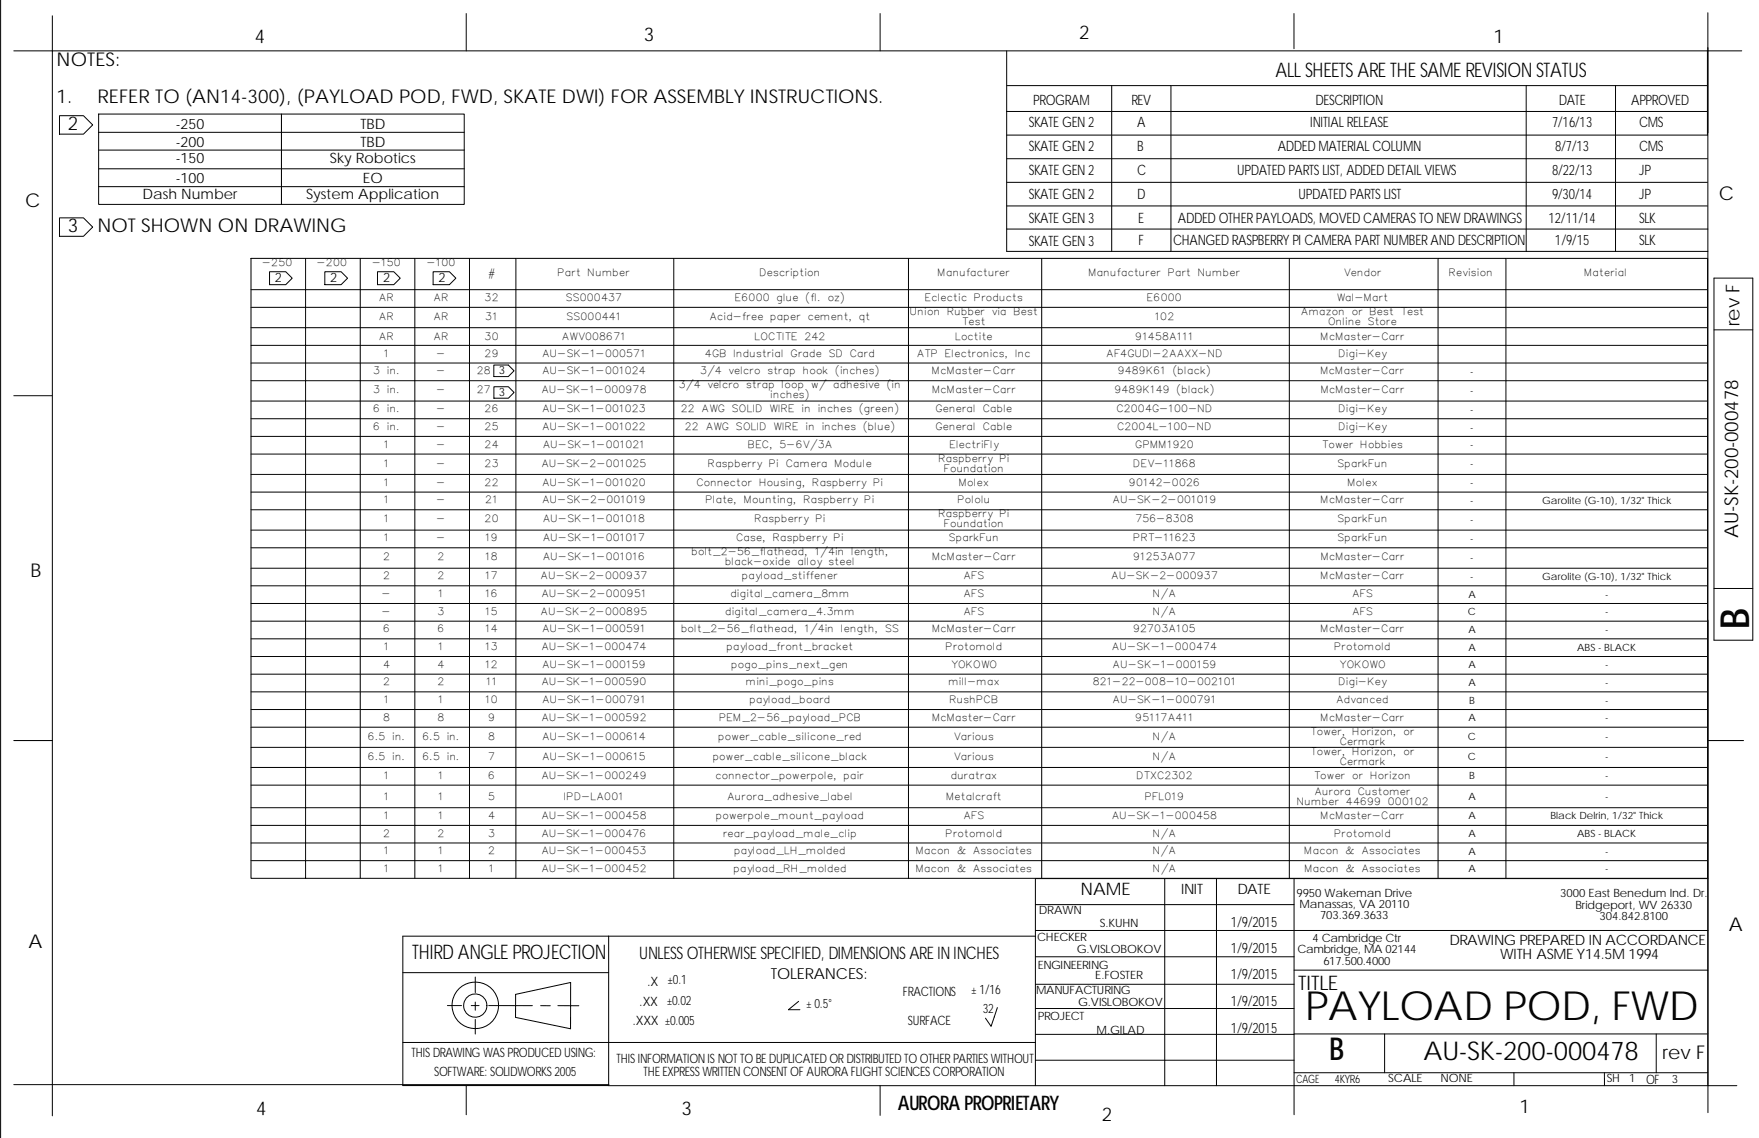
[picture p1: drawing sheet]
<svg xmlns="http://www.w3.org/2000/svg" width="432mm" height="279mm" viewBox="0 0 432 279" stroke-linecap="round" stroke-linejoin="round" font-family="sans-serif">
<defs><g id="words">
<g font-size="9.9">
<text x="429.4" y="154.4" transform="rotate(-90 429.4 154.4)">B</text>
<text x="320.4" y="250.5">PAYLOAD POD, FWD</text>
</g>
<text font-size="7.7" x="326.3" y="260.2">B</text>
<text font-size="6.3" x="349.4" y="260.3">AU-SK-200-000478</text>
<g font-size="4.9">
<text x="313.1" y="18.9">ALL SHEETS ARE THE SAME REVISION STATUS</text>
<text x="101.2" y="235.5">THIRD ANGLE PROJECTION</text>
<text x="318.7" y="243">TITLE</text>
<text x="220.4" y="272.6">AURORA PROPRIETARY</text>
</g>
<g font-size="4.7">
<text x="62.6" y="10.6">4</text>
<text x="158.1" y="10.1">3</text>
<text x="264.9" y="9.6">2</text>
<text x="366.6" y="10.6">1</text>
<text x="13.9" y="16.3">NOTES:</text>
<text x="13.9" y="25.3">1.</text>
<text x="23.9" y="25.3">REFER TO (AN14-300), (PAYLOAD POD, FWD, SKATE DWI) FOR ASSEMBLY INSTRUCTIONS.</text>
<text x="16.6" y="31.9">2</text>
<text x="6.1" y="50.7">C</text>
<text x="422" y="49.1">C</text>
<text x="16.6" y="57">3</text>
<text x="23.9" y="57">NOT SHOWN ON DRAWING</text>
<text x="427" y="80.1" transform="rotate(-90 427 80.1)">rev F</text>
<text x="426.7" y="132" transform="rotate(-90 426.7 132)">AU-SK-200-000478</text>
<text x="7.5" y="141.6">B</text>
<text x="7" y="232.9">A</text>
<text x="424.4" y="228.7">A</text>
<text x="408.1" y="259.9">rev F</text>
<text x="62.8" y="273.8">4</text>
<text x="167.3" y="273.8">3</text>
<text x="270.5" y="275.3">2</text>
<text x="373" y="273.3">1</text>
</g>
<g font-size="4.2">
<text x="265.3" y="219.8">NAME</text>
<text x="156.9" y="235.5">UNLESS OTHERWISE SPECIFIED, DIMENSIONS ARE IN INCHES</text>
</g>
<text font-size="3.7" x="189.2" y="240.4">TOLERANCES:</text>
<g font-size="3.5">
<text x="253.7" y="25.7">PROGRAM</text>
<text x="277.7" y="25.7">REV</text>
<text x="323" y="25.7">DESCRIPTION</text>
<text x="382.7" y="25.7">DATE</text>
<text x="400.4" y="25.7">APPROVED</text>
<text x="43.1" y="31.7">-250</text>
<text x="88.5" y="31.7">TBD</text>
<text x="252.5" y="31.2">SKATE GEN 2</text>
<text x="279.1" y="31.2">A</text>
<text x="321.6" y="31.2">INITIAL RELEASE</text>
<text x="381" y="31.2">7/16/13</text>
<text x="402.4" y="31.2">CMS</text>
<text x="43.1" y="36.1">-200</text>
<text x="43.1" y="40.1">-150</text>
<text x="81" y="40.1">Sky Robotics</text>
<text x="88.5" y="36.1">TBD</text>
<text x="252.5" y="37.2">SKATE GEN 2</text>
<text x="279.1" y="37.2">B</text>
<text x="313.6" y="37.2">ADDED MATERIAL COLUMN</text>
<text x="381.7" y="37.2">8/7/13</text>
<text x="402.4" y="37.2">CMS</text>
<text x="43.1" y="45">-100</text>
<text x="89" y="45">EO</text>
<text x="252.5" y="43">SKATE GEN 2</text>
<text x="279.1" y="43">C</text>
<text x="303.7" y="43">UPDATED PARTS LIST, ADDED DETAIL VIEWS</text>
<text x="381" y="43">8/22/13</text>
<text x="402.4" y="43">JP</text>
<text x="35" y="49">Dash Number</text>
<text x="75.2" y="49">System Application</text>
<text x="252.5" y="48.8">SKATE GEN 2</text>
<text x="279.1" y="48.8">D</text>
<text x="318.7" y="48.8">UPDATED PARTS LIST</text>
<text x="381" y="48.8">9/30/14</text>
<text x="402.4" y="48.8">JP</text>
<text x="252.5" y="54.7">SKATE GEN 3</text>
<text x="279.4" y="54.7">E</text>
<text x="289.2" y="54.7">ADDED OTHER PAYLOADS, MOVED CAMERAS TO NEW DRAWINGS</text>
<text x="380.1" y="54.7">12/11/14</text>
<text x="402.4" y="54.7">SLK</text>
<text x="252.5" y="60.3">SKATE GEN 3</text>
<text x="279.5" y="60">F</text>
<text x="288" y="60.2">CHANGED RASPBERRY PI CAMERA PART NUMBER AND DESCRIPTION</text>
<text x="381.7" y="60">1/9/15</text>
<text x="402.4" y="60">SLK</text>
<text x="289.9" y="219.4">INIT</text>
<text x="303.7" y="219.4">DATE</text>
<text x="302.2" y="227.6">1/9/2015</text>
<text x="355.9" y="232">DRAWING PREPARED IN ACCORDANCE</text>
<text x="302.2" y="234">1/9/2015</text>
<text x="368.3" y="235.6">WITH ASME Y14.5M 1994</text>
<text x="302.2" y="240.4">1/9/2015</text>
<text x="302.2" y="246.9">1/9/2015</text>
<text x="302.2" y="253.7">1/9/2015</text>
</g>
<g font-size="3.2">
<text x="67.5" y="69.2">2</text>
<text x="81.1" y="69.2">2</text>
<text x="94" y="69.2">2</text>
<text x="107.7" y="69.2">2</text>
<text x="158.8" y="242">.X</text>
<text x="163.9" y="241.7">±0.1</text>
<text x="221.6" y="244.5">FRACTIONS</text>
<text x="238.4" y="244">± 1/16</text>
<text x="155.2" y="251.8">.XXX ±0.005</text>
<text x="156.9" y="246.9">.XX ±0.02</text>
<text x="197.9" y="247.5">± 0.5°</text>
<text x="222.9" y="251.7">SURFACE</text>
<text x="241.3" y="248.8">32</text>
<text x="101" y="259.6">THIS DRAWING WAS PRODUCED USING:</text>
<text x="151.4" y="261">THIS INFORMATION IS NOT TO BE DUPLICATED OR DISTRIBUTED TO OTHER PARTIES WITHOUT</text>
<text x="106.6" y="264.1">SOFTWARE: SOLIDWORKS 2005</text>
<text x="158" y="264.1">THE EXPRESS WRITTEN CONSENT OF AURORA FLIGHT SCIENCES CORPORATION</text>
<text x="404.1" y="266.2">OF</text>
</g>
<g font-size="2.8">
<text x="122.4" y="91.9">3</text>
<text x="122.4" y="97.2">3</text>
<text x="318.3" y="220.1">9950 Wakeman Drive</text>
<text x="383" y="220.2">3000 East Benedum Ind. Dr.</text>
<text x="255" y="224.5">DRAWN</text>
<text x="270" y="227.6">S.KUHN</text>
<text x="319" y="222.9">Manassas, VA 20110</text>
<text x="324" y="225.7">703.369.3633</text>
<text x="386.8" y="223.1">Bridgeport, WV 26330</text>
<text x="392.7" y="225.9">304.842.8100</text>
<text x="254.6" y="231">CHECKER</text>
<text x="322.2" y="231.2">4 Cambridge Ctr</text>
<text x="254.8" y="237.8">ENGINEERING</text>
<text x="264.3" y="234.1">G.VISLOBOKOV</text>
<text x="318.5" y="234.1">Cambridge, MA 02144</text>
<text x="324.9" y="236.9">617.500.4000</text>
<text x="254.3" y="244">MANUFACTURING</text>
<text x="268.9" y="240.5">E.FOSTER</text>
<text x="254.8" y="250.5">PROJECT</text>
<text x="264.6" y="247">G.VISLOBOKOV</text>
<text x="269.2" y="253.8">M.GILAD</text>
<text x="318.2" y="265.8">CAGE</text>
<text x="327.7" y="265.8">4KYR6</text>
<text x="340.8" y="265.7">SCALE</text>
<text x="353.6" y="265.7">NONE</text>
<text x="394.5" y="265.6">SH</text>
<text x="400" y="265.8">1</text>
<text x="410.4" y="265.8">3</text>
</g>
<g font-size="2.5">
<text x="64.6" y="65.3">-250</text>
<text x="78" y="65.3">-200</text>
<text x="91.6" y="65.3">-150</text>
<text x="105" y="65.3">-100</text>
<text x="120.1" y="67.9">#</text>
<text x="137.1" y="67.9">Part Number</text>
<text x="186.7" y="67.9">Description</text>
<text x="230.4" y="67.9">Manufacturer</text>
<text x="267.5" y="67.9">Manufacturer Part Number</text>
<text x="330.1" y="67.9">Vendor</text>
<text x="355.9" y="67.9">Revision</text>
<text x="389.1" y="67.9">Material</text>
<text x="93.3" y="73.9">AR</text>
<text x="106.7" y="73.9">AR</text>
<text x="119.2" y="73.9">32</text>
<text x="139.1" y="73.9">SS000437</text>
<text x="180.7" y="73.9">E6000 glue (fl. oz)</text>
<text x="223.6" y="77.3">Union Rubber via Best</text>
<text x="227.3" y="73.9">Eclectic Products</text>
<text x="281.8" y="73.9">E6000</text>
<text x="319.6" y="77.3">Amazon or Best Test</text>
<text x="328.4" y="73.9">Wal-Mart</text>
<text x="93.3" y="78.5">AR</text>
<text x="93.3" y="83.5">AR</text>
<text x="106.7" y="83.5">AR</text>
<text x="106.7" y="78.5">AR</text>
<text x="119.2" y="83.5">30</text>
<text x="119.4" y="78.5">31</text>
<text x="138.2" y="83.5">AWV008671</text>
<text x="139.3" y="78.5">SS000441</text>
<text x="174.4" y="78.5">Acid-free paper cement, qt</text>
<text x="185.5" y="83.5">LOCTITE 242</text>
<text x="234.7" y="83.5">Loctite</text>
<text x="236.5" y="79.8">Test</text>
<text x="278.9" y="83.5">91458A111</text>
<text x="283.7" y="78.5">102</text>
<text x="324.4" y="83.5">McMaster-Carr</text>
<text x="326.3" y="79.8">Online Store</text>
<text x="94.4" y="87.5">1</text>
<text x="107.4" y="87.5">-</text>
<text x="119.2" y="87.5">29</text>
<text x="133.3" y="87.5">AU-SK-1-000571</text>
<text x="173.3" y="87.5">4GB Industrial Grade SD Card</text>
<text x="225.3" y="87.5">ATP Electronics, Inc</text>
<text x="271.8" y="87.5">AF4GUDI-2AAXX-ND</text>
<text x="328.8" y="87.5">Digi-Key</text>
<text x="91.9" y="91.9">3 in.</text>
<text x="107.4" y="91.9">-</text>
<text x="117.3" y="91.9">28</text>
<text x="133.3" y="91.9">AU-SK-1-001024</text>
<text x="166.9" y="95.3">3/4 velcro strap loop w/ adhesive (in</text>
<text x="172.1" y="91.9">3/4 velcro strap hook (inches)</text>
<text x="229" y="91.9">McMaster-Carr</text>
<text x="274.6" y="91.9">9489K61 (black)</text>
<text x="324.4" y="91.9">McMaster-Carr</text>
<text x="360.9" y="92">-</text>
<text x="91.9" y="101.2">6 in.</text>
<text x="91.9" y="96.6">3 in.</text>
<text x="107.4" y="101.2">-</text>
<text x="107.4" y="96.6">-</text>
<text x="117.3" y="96.6">27</text>
<text x="119.2" y="101.2">26</text>
<text x="133.1" y="96.6">AU-SK-1-000978</text>
<text x="133.3" y="101.2">AU-SK-1-001023</text>
<text x="167.4" y="101.2">22 AWG SOLID WIRE in inches (green)</text>
<text x="189.3" y="97.8">inches)</text>
<text x="229.1" y="96.6">McMaster-Carr</text>
<text x="229.9" y="101.2">General Cable</text>
<text x="273.8" y="96.6">9489K149 (black)</text>
<text x="274.3" y="101.2">C2004G-100-ND</text>
<text x="324.5" y="96.6">McMaster-Carr</text>
<text x="328.8" y="101.2">Digi-Key</text>
<text x="360.9" y="96.7">-</text>
<text x="360.9" y="101.4">-</text>
<text x="91.9" y="105.6">6 in.</text>
<text x="107.4" y="105.6">-</text>
<text x="119.2" y="105.6">25</text>
<text x="133.3" y="105.6">AU-SK-1-001022</text>
<text x="168.4" y="105.6">22 AWG SOLID WIRE in inches (blue)</text>
<text x="229.9" y="105.6">General Cable</text>
<text x="274.5" y="105.6">C2004L-100-ND</text>
<text x="328.8" y="105.6">Digi-Key</text>
<text x="360.9" y="105.7">-</text>
<text x="94.4" y="109.9">1</text>
<text x="107.4" y="109.9">-</text>
<text x="119.2" y="109.9">24</text>
<text x="133.5" y="109.9">AU-SK-1-001021</text>
<text x="183.8" y="109.9">BEC, 5-6V/3A</text>
<text x="230.6" y="113.3">Raspberry Pi</text>
<text x="233.3" y="109.9">ElectriFly</text>
<text x="278.9" y="109.9">GPMM1920</text>
<text x="324.8" y="109.9">Tower Hobbies</text>
<text x="360.9" y="110">-</text>
<text x="94.4" y="114.6">1</text>
<text x="94.4" y="119.2">1</text>
<text x="107.4" y="114.6">-</text>
<text x="107.4" y="119.2">-</text>
<text x="119.2" y="114.6">23</text>
<text x="119.2" y="119.2">22</text>
<text x="133.1" y="114.6">AU-SK-2-001025</text>
<text x="133.3" y="119.2">AU-SK-1-001020</text>
<text x="171.2" y="119.2">Connector Housing, Raspberry Pi</text>
<text x="174" y="114.6">Raspberry Pi Camera Module</text>
<text x="231.9" y="115.8">Foundation</text>
<text x="235.6" y="119.2">Molex</text>
<text x="277.4" y="119.2">90142-0026</text>
<text x="278.4" y="114.6">DEV-11868</text>
<text x="328.5" y="114.6">SparkFun</text>
<text x="331" y="119.2">Molex</text>
<text x="360.9" y="114.7">-</text>
<text x="360.9" y="119.4">-</text>
<text x="94.4" y="123.6">1</text>
<text x="107.4" y="123.6">-</text>
<text x="119.4" y="123.6">21</text>
<text x="133.3" y="123.6">AU-SK-2-001019</text>
<text x="173.4" y="123.6">Plate, Mounting, Raspberry Pi</text>
<text x="235.3" y="123.6">Pololu</text>
<text x="273.4" y="123.6">AU-SK-2-001019</text>
<text x="324.4" y="123.6">McMaster-Carr</text>
<text x="360.9" y="123.7">-</text>
<text x="378.6" y="123.7">Garolite (G-10), 1/32&quot; Thick</text>
<text x="94.4" y="128.2">1</text>
<text x="107.4" y="128.2">-</text>
<text x="119.2" y="128.2">20</text>
<text x="133.5" y="128.2">AU-SK-1-001018</text>
<text x="185.5" y="128.2">Raspberry Pi</text>
<text x="230.6" y="127">Raspberry Pi</text>
<text x="231.9" y="129.5">Foundation</text>
<text x="279" y="128.2">756-8308</text>
<text x="328.5" y="128.2">SparkFun</text>
<text x="360.9" y="128.4">-</text>
<text x="94.3" y="137.6">2</text>
<text x="94.4" y="132.9">1</text>
<text x="107.4" y="132.9">-</text>
<text x="107.7" y="137.6">2</text>
<text x="119.4" y="137.6">18</text>
<text x="119.4" y="132.9">19</text>
<text x="133.5" y="137.6">AU-SK-1-001016</text>
<text x="133.5" y="132.9">AU-SK-1-001017</text>
<text x="170" y="136.3">bolt_2-56_flathead, 1/4in length,</text>
<text x="181" y="132.9">Case, Raspberry Pi</text>
<text x="229.1" y="137.6">McMaster-Carr</text>
<text x="233.1" y="132.9">SparkFun</text>
<text x="278.4" y="137.6">91253A077</text>
<text x="278.4" y="132.9">PRT-11623</text>
<text x="324.5" y="137.6">McMaster-Carr</text>
<text x="328.5" y="132.9">SparkFun</text>
<text x="360.9" y="133.1">-</text>
<text x="360.9" y="137.7">-</text>
<text x="94.3" y="142.2">2</text>
<text x="107.7" y="142.2">2</text>
<text x="119.4" y="142.2">17</text>
<text x="133" y="142.2">AU-SK-2-000937</text>
<text x="178.2" y="138.8">black-oxide alloy steel</text>
<text x="182.4" y="142.2">payload_stiffener</text>
<text x="236.8" y="142.2">AFS</text>
<text x="273" y="142.2">AU-SK-2-000937</text>
<text x="324.4" y="142.2">McMaster-Carr</text>
<text x="360.9" y="142.4">-</text>
<text x="378.6" y="142.4">Garolite (G-10), 1/32&quot; Thick</text>
<text x="94" y="146.6">-</text>
<text x="107.8" y="146.6">1</text>
<text x="119.4" y="146.6">16</text>
<text x="133.1" y="146.6">AU-SK-2-000951</text>
<text x="179.5" y="146.6">digital_camera_8mm</text>
<text x="236.8" y="146.6">AFS</text>
<text x="283.3" y="146.6">N/A</text>
<text x="332.1" y="146.6">AFS</text>
<text x="360.4" y="146.7">A</text>
<text x="394" y="146.7">-</text>
<text x="94" y="150.9">-</text>
<text x="94.3" y="155.3">6</text>
<text x="107.7" y="155.3">6</text>
<text x="107.7" y="150.9">3</text>
<text x="119.4" y="155.3">14</text>
<text x="119.4" y="150.9">15</text>
<text x="133" y="150.9">AU-SK-2-000895</text>
<text x="133.3" y="155.3">AU-SK-1-000591</text>
<text x="167.4" y="155.3">bolt_2-56_flathead, 1/4in length, SS</text>
<text x="178.2" y="150.9">digital_camera_4.3mm</text>
<text x="229" y="155.3">McMaster-Carr</text>
<text x="236.7" y="150.9">AFS</text>
<text x="278.4" y="155.3">92703A105</text>
<text x="283.2" y="150.9">N/A</text>
<text x="324.4" y="155.3">McMaster-Carr</text>
<text x="332.1" y="150.9">AFS</text>
<text x="360.3" y="151.1">C</text>
<text x="360.4" y="155.4">A</text>
<text x="394" y="151.1">-</text>
<text x="394" y="155.4">-</text>
<text x="94.4" y="159.6">1</text>
<text x="107.8" y="159.6">1</text>
<text x="119.4" y="159.6">13</text>
<text x="133.1" y="159.6">AU-SK-1-000474</text>
<text x="178.6" y="159.6">payload_front_bracket</text>
<text x="232.4" y="159.6">Protomold</text>
<text x="273.2" y="159.6">AU-SK-1-000474</text>
<text x="327.7" y="159.6">Protomold</text>
<text x="360.4" y="159.7">A</text>
<text x="387.2" y="159.7">ABS - BLACK</text>
<text x="94.3" y="163.9">4</text>
<text x="107.7" y="163.9">4</text>
<text x="119.4" y="163.9">12</text>
<text x="133.3" y="163.9">AU-SK-1-000159</text>
<text x="179.8" y="163.9">pogo_pins_next_gen</text>
<text x="233.7" y="163.9">YOKOWO</text>
<text x="273.4" y="163.9">AU-SK-1-000159</text>
<text x="329.1" y="163.9">YOKOWO</text>
<text x="360.4" y="164.1">A</text>
<text x="394" y="164.1">-</text>
<text x="94.3" y="168.3">2</text>
<text x="94.4" y="172.6">1</text>
<text x="107.7" y="168.3">2</text>
<text x="107.8" y="172.6">1</text>
<text x="119.4" y="172.6">10</text>
<text x="119.6" y="168.3">11</text>
<text x="133.1" y="168.3">AU-SK-1-000590</text>
<text x="133.3" y="172.6">AU-SK-1-000791</text>
<text x="183.3" y="168.3">mini_pogo_pins</text>
<text x="184.2" y="172.6">payload_board</text>
<text x="233" y="168.3">mill-max</text>
<text x="233.3" y="172.6">RushPCB</text>
<text x="268.5" y="168.3">821-22-008-10-002101</text>
<text x="273.4" y="172.6">AU-SK-1-000791</text>
<text x="328.3" y="172.6">Advanced</text>
<text x="328.8" y="168.3">Digi-Key</text>
<text x="360.4" y="168.4">A</text>
<text x="360.6" y="172.8">B</text>
<text x="394" y="172.8">-</text>
<text x="394" y="168.4">-</text>
<text x="94.3" y="177">8</text>
<text x="107.7" y="177">8</text>
<text x="120.1" y="177">9</text>
<text x="133.1" y="177">AU-SK-1-000592</text>
<text x="176.8" y="177">PEM_2-56_payload_PCB</text>
<text x="229" y="177">McMaster-Carr</text>
<text x="278.9" y="177">95117A411</text>
<text x="324.4" y="177">McMaster-Carr</text>
<text x="360.4" y="177.1">A</text>
<text x="394" y="177.1">-</text>
<text x="90.6" y="181.6">6.5 in.</text>
<text x="104" y="181.6">6.5 in.</text>
<text x="120.1" y="181.6">8</text>
<text x="133.3" y="181.6">AU-SK-1-000614</text>
<text x="176.5" y="181.6">power_cable_silicone_red</text>
<text x="234.4" y="181.6">Various</text>
<text x="283.3" y="181.6">N/A</text>
<text x="322" y="180.4">Tower, Horizon, or</text>
<text x="322" y="185.3">Tower, Horizon, or</text>
<text x="329.1" y="182.8">Cermark</text>
<text x="360.3" y="181.7">C</text>
<text x="394" y="181.7">-</text>
<text x="90.6" y="186.5">6.5 in.</text>
<text x="94.4" y="191.2">1</text>
<text x="104" y="186.5">6.5 in.</text>
<text x="107.8" y="191.2">1</text>
<text x="120.1" y="186.5">7</text>
<text x="120.1" y="191.2">6</text>
<text x="133.1" y="191.2">AU-SK-1-000249</text>
<text x="133.3" y="186.5">AU-SK-1-000615</text>
<text x="175.2" y="186.5">power_cable_silicone_black</text>
<text x="175.9" y="191.2">connector_powerpole, pair</text>
<text x="233.6" y="191.2">duratrax</text>
<text x="234.4" y="186.5">Various</text>
<text x="279.2" y="191.2">DTXC2302</text>
<text x="283.3" y="186.5">N/A</text>
<text x="322.8" y="191.2">Tower or Horizon</text>
<text x="329.1" y="187.8">Cermark</text>
<text x="360.3" y="186.7">C</text>
<text x="360.6" y="191.3">B</text>
<text x="394" y="191.3">-</text>
<text x="394" y="186.7">-</text>
<text x="94.4" y="196.4">1</text>
<text x="107.8" y="196.4">1</text>
<text x="120.1" y="196.4">5</text>
<text x="138.6" y="196.4">IPD-LA001</text>
<text x="178.8" y="196.4">Aurora_adhesive_label</text>
<text x="232.5" y="196.4">Metalcraft</text>
<text x="281.3" y="196.4">PFL019</text>
<text x="318.6" y="197.6">Number 44699 000102</text>
<text x="322.9" y="195.2">Aurora Customer</text>
<text x="360.4" y="196.5">A</text>
<text x="394" y="196.5">-</text>
<text x="94.4" y="201">1</text>
<text x="107.8" y="201">1</text>
<text x="120.1" y="201">4</text>
<text x="133.1" y="201">AU-SK-1-000458</text>
<text x="176" y="201">powerpole_mount_payload</text>
<text x="236.7" y="201">AFS</text>
<text x="273.2" y="201">AU-SK-1-000458</text>
<text x="324.4" y="201">McMaster-Carr</text>
<text x="360.4" y="201.2">A</text>
<text x="380.6" y="201.2">Black Delrin, 1/32&quot; Thick</text>
<text x="94.3" y="205.4">2</text>
<text x="94.4" y="209.7">1</text>
<text x="107.7" y="205.4">2</text>
<text x="107.8" y="209.7">1</text>
<text x="120.1" y="205.4">3</text>
<text x="120.1" y="209.7">2</text>
<text x="133.1" y="205.4">AU-SK-1-000476</text>
<text x="133.1" y="209.7">AU-SK-1-000453</text>
<text x="177.7" y="205.4">rear_payload_male_clip</text>
<text x="180.4" y="209.7">payload_LH_molded</text>
<text x="225" y="209.7">Macon &amp; Associates</text>
<text x="232.4" y="205.4">Protomold</text>
<text x="283.2" y="209.7">N/A</text>
<text x="283.3" y="205.4">N/A</text>
<text x="320.4" y="209.7">Macon &amp; Associates</text>
<text x="327.8" y="205.4">Protomold</text>
<text x="360.4" y="205.5">A</text>
<text x="360.4" y="209.9">A</text>
<text x="387.2" y="205.5">ABS - BLACK</text>
<text x="394" y="209.9">-</text>
<text x="94.4" y="214.1">1</text>
<text x="107.8" y="214.1">1</text>
<text x="120.2" y="214.1">1</text>
<text x="133.1" y="214.1">AU-SK-1-000452</text>
<text x="180.3" y="214.1">payload_RH_molded</text>
<text x="225.1" y="214.1">Macon &amp; Associates</text>
<text x="283.3" y="214.1">N/A</text>
<text x="320.5" y="214.1">Macon &amp; Associates</text>
<text x="360.4" y="214.2">A</text>
<text x="394" y="214.2">-</text>
</g>
</g></defs>
<g fill="none" stroke="#000" stroke-width=".25">
<path d="M.1 0v279.4M3.4 12.5h424.2M12.8 3.9v270.1M114.4 3.3v9.2M216 3.3v9.2M247.1 12.5v49.2h172.1M317.6 3.3v8.7M419.1 12.4v20.8h-172M419.2 3.1v263.2M14.6 28.4h5.9l2.3 2.3-2.3 2.2h-5.9zM24.2 32.5h89.8M24.2 36.9h89.8"/>
<path d="M24.2 28h89.8v22.2h-89.8zM69.1 28v22.2M247.1 27.4h172M247.1 21h172M247.1 39h172M272.9 21v40.7M287.4 21v40.7M374.6 21v40.7M396.6 21v40.7M14.6 53.5h5.9l2.3 2.3-2.3 2.2h-5.9zM24.2 41.4h89.8M24.2 45.8h89.8"/>
<path d="M247.1 56.2h172.1M247.1 50.6h172M247.1 44.8h172M61.6 63.4h357.6v152.2h-357.6zM61.6 71.1h357.6M61.6 75.5h357.6M66.2 66.7h3.9l1.6 1.6-1.6 1.6h-3.9zM75 63.4v152.2M79.7 66.7h4l1.6 1.6-1.6 1.6h-4zM88.4 63.4v152.2M92.7 66.7h4l1.6 1.6-1.6 1.6h-4zM101.8 63.4v152.2"/>
<path d="M106.3 66.7h4l1.6 1.6-1.6 1.6h-4zM115.3 63.4v152.2M126.6 63.4v152.2M165.4 63.4v152.2M223 63.4v152.2M255.7 63.4v152.2M316.5 63.4v152.2M353 63.4v152.2M369.7 63.4v152.2M420.8 68.3h9.5v88.9h-9.5zM3.4 97.2h9.4M61.6 80.5h357.6"/>
<path d="M61.6 84.8h357.6M61.6 89.1h357.6M61.6 93.5h357.6M61.6 98.5h357.6M121.2 89.6h3.6l1.4 1.4-1.4 1.5h-3.6zM121.2 95h3.6l1.4 1.4-1.4 1.4h-3.6zM420.8 81h9.5M61.6 102.8h357.6M61.6 107.1h357.6M61.6 111.5h357.6M61.6 116.5h357.6M61.6 120.8h357.6"/>
<path d="M61.6 125.2h357.6M61.6 130.2h357.6M61.6 134.5h357.6M61.6 139.5h357.6M61.6 143.8h357.6M61.6 148.2h357.6M61.6 152.5h357.6M61.6 156.8h357.6M419.2 158.6h.1M419.3 152.3v120.9M420.8 144.5h9.5M61.6 178.5h357.6"/>
<path d="M61.6 161.2h357.6M61.6 165.5h357.6M61.6 169.9h357.6M61.6 174.2h357.6M3.4 181.8h9.4M61.6 198.3h357.6M61.6 192.8h357.6M61.6 188.4h357.6M61.6 183.5h357.6M419.3 181.8h8.7M61.6 211.3h357.6M61.6 207h357.6"/>
<path d="M61.6 202.6h357.6M285.9 215.7v50.9M298.6 215.7v50.9M317.7 215.7v58M419.3 215.7h-165.1v50.9M98.9 238.8h50.5M116.7 239.9v3.8M149.4 229.8v36.7M254.2 229.8h-155.3v36.7l327.5 .1M254.2 222.1h63.5M254.2 234.9h63.5M254.2 228.5h165.1"/>
<path d="M317.7 238.2h101.6M98.9 255.9h155.3M109.8 246.9h3.5M115.7 246.9h1.9M116.7 246v2M116.7 250.3v3.6M120 246.9h10.7M126.6 244.1l13.5-2.9v11.4l-13.5-2.8zM132.7 246.9h2.4M136.9 246.9h5.2M196 245.9l-2.5 2h2.9M244.8 247.4l-1.5 4.6-1.4-2"/>
<path d="M254.2 241.7h63.5M254.2 254h63.5M254.2 247.6h63.5M317.7 253.9h101.6M339.9 253.9v9.5M406.6 253.9v9.5M3.4 266.3h146.1M114.4 266.5v7.2M216 266.5v7.4M254.2 260.3h63.5M317.7 263.4h101.6M371.6 263.4v3.2"/>
<path d="M393.8 263.4l.1 3.2"/>
<circle cx="116.7" cy="246.9" r="2.86"/>
<circle cx="116.7" cy="246.8" r="5.7"/>
</g>
<use href="#words"/>
</svg>
